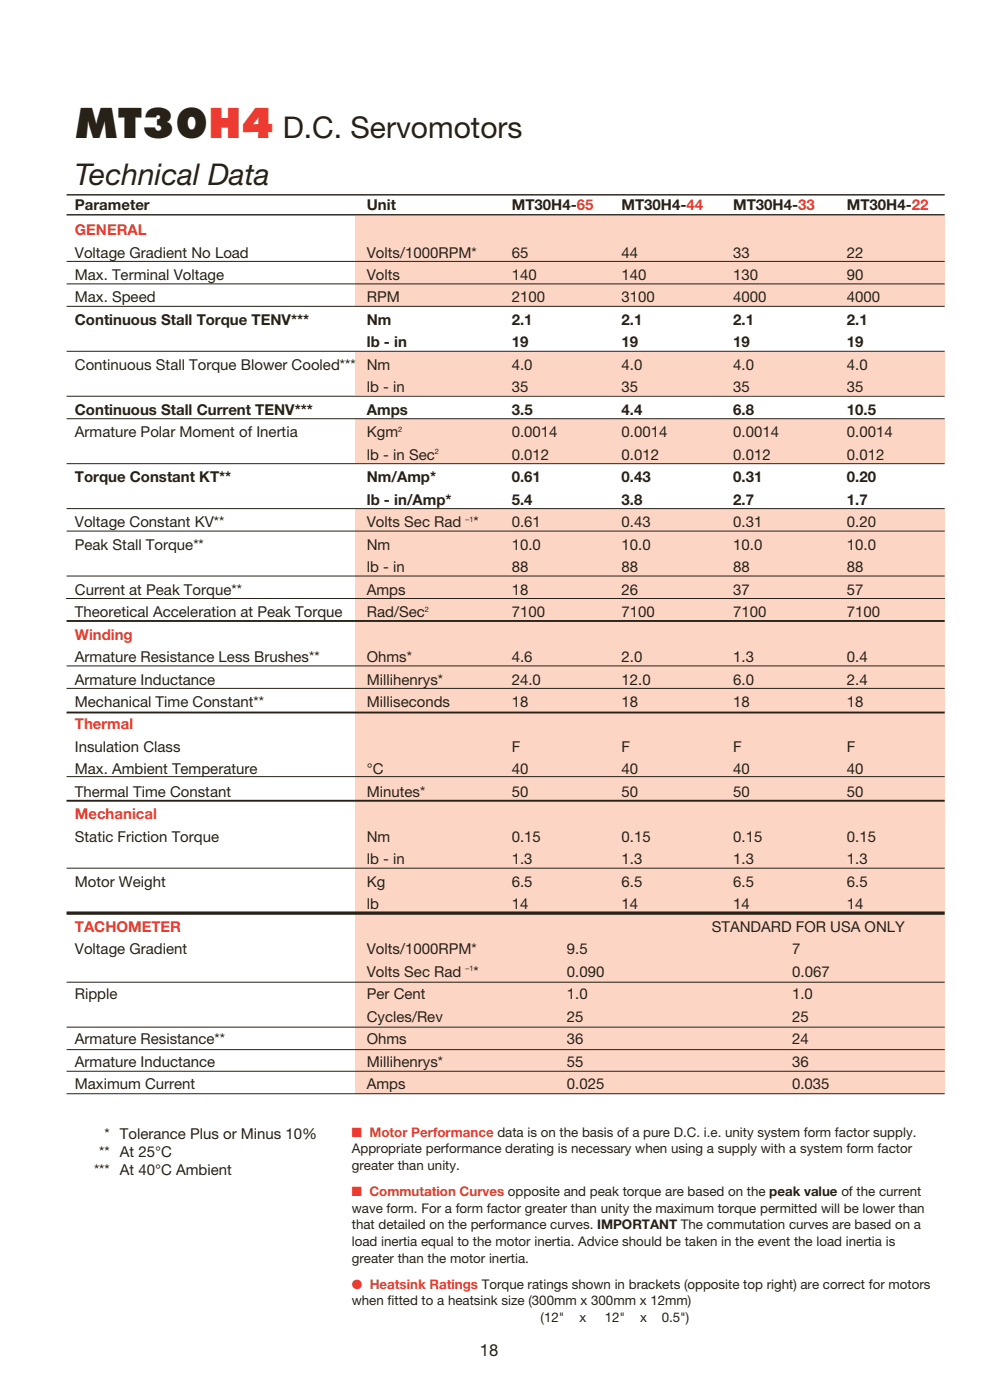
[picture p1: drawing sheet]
<svg xmlns="http://www.w3.org/2000/svg" width="210mm" height="297mm" viewBox="0 0 210 297" stroke-linecap="round" stroke-linejoin="round" font-family="sans-serif">
<defs><g id="words">
<text font-size="8.5" fill="#272117" x="15.9" y="29.3">MT30H4</text>
<g font-size="6.3" fill="#272117">
<text x="59.9" y="29.3">D.C. Servomotors</text>
<text x="15.9" y="39.2">Technical Data</text>
</g>
<text font-size="3.5" fill="#272117" x="101.6" y="287.3">18</text>
<g font-size="3.2" fill="#272117">
<text x="15.9" y="44.5">Parameter</text>
<text x="77.7" y="44.5">Unit</text>
<text x="108.4" y="44.5">MT30H4-65</text>
<text x="131.6" y="44.5">MT30H4-44</text>
<text x="155.3" y="44.5">MT30H4-33</text>
<text x="179.4" y="44.5">MT30H4-22</text>
<text x="15.9" y="54.6">Voltage Gradient No Load</text>
<text x="15.9" y="59.3">Max. Terminal Voltage</text>
<text x="77.7" y="59.3">Volts</text>
<text x="77.7" y="54.6">Volts/1000RPM*</text>
<text x="108.4" y="59.3">140</text>
<text x="108.4" y="54.6">65</text>
<text x="131.7" y="59.3">140</text>
<text x="131.7" y="54.6">44</text>
<text x="155.3" y="59.3">130</text>
<text x="155.3" y="54.6">33</text>
<text x="179.4" y="59.3">90</text>
<text x="179.4" y="54.6">22</text>
<text x="15.9" y="64.1">Max. Speed</text>
<text x="77.7" y="64.1">RPM</text>
<text x="108.4" y="64.1">2100</text>
<text x="131.7" y="64.1">3100</text>
<text x="155.3" y="64.1">4000</text>
<text x="179.4" y="64.1">4000</text>
<text x="15.9" y="68.9">Continuous Stall Torque TENV***</text>
<text x="77.7" y="68.9">Nm</text>
<text x="108.4" y="68.9">2.1</text>
<text x="131.7" y="68.9">2.1</text>
<text x="155.3" y="68.9">2.1</text>
<text x="179.4" y="68.9">2.1</text>
<text x="77.7" y="73.6">lb - in</text>
<text x="108.4" y="73.6">19</text>
<text x="131.6" y="73.6">19</text>
<text x="155.3" y="73.6">19</text>
<text x="179.4" y="73.6">19</text>
<text x="15.9" y="78.4">Continuous Stall Torque Blower Cooled***</text>
<text x="77.7" y="83.1">lb - in</text>
<text x="77.7" y="78.4">Nm</text>
<text x="108.4" y="83.1">35</text>
<text x="108.4" y="78.4">4.0</text>
<text x="131.6" y="83.1">35</text>
<text x="131.7" y="78.4">4.0</text>
<text x="155.3" y="83.1">35</text>
<text x="155.3" y="78.4">4.0</text>
<text x="179.4" y="83.1">35</text>
<text x="179.4" y="78.4">4.0</text>
<text x="15.9" y="87.9">Continuous Stall Current TENV***</text>
<text x="77.7" y="87.9">Amps</text>
<text x="108.4" y="87.9">3.5</text>
<text x="131.7" y="87.9">4.4</text>
<text x="155.3" y="87.9">6.8</text>
<text x="179.4" y="87.9">10.5</text>
<text x="15.9" y="92.7">Armature Polar Moment of Inertia</text>
<text x="77.7" y="92.7">Kgm</text>
<text x="108.4" y="92.7">0.0014</text>
<text x="131.6" y="92.7">0.0014</text>
<text x="155.3" y="92.7">0.0014</text>
<text x="179.4" y="92.7">0.0014</text>
<text x="77.7" y="97.4">lb - in Sec</text>
<text x="108.4" y="97.4">0.012</text>
<text x="131.6" y="97.4">0.012</text>
<text x="155.3" y="97.4">0.012</text>
<text x="179.4" y="97.4">0.012</text>
<text x="15.9" y="102.2">Torque Constant KT**</text>
<text x="77.7" y="107">lb - in/Amp*</text>
<text x="77.7" y="102.2">Nm/Amp*</text>
<text x="108.4" y="107">5.4</text>
<text x="108.4" y="102.2">0.61</text>
<text x="131.6" y="107">3.8</text>
<text x="131.7" y="102.2">0.43</text>
<text x="155.3" y="107">2.7</text>
<text x="155.3" y="102.2">0.31</text>
<text x="179.4" y="107">1.7</text>
<text x="179.4" y="102.2">0.20</text>
<text x="15.9" y="111.7">Voltage Constant KV**</text>
<text x="77.7" y="111.7">Volts Sec Rad</text>
<text x="100.3" y="111.7">*</text>
<text x="108.4" y="111.7">0.61</text>
<text x="131.6" y="111.7">0.43</text>
<text x="155.3" y="111.7">0.31</text>
<text x="179.4" y="111.7">0.20</text>
<text x="15.9" y="116.5">Peak Stall Torque**</text>
<text x="77.7" y="116.5">Nm</text>
<text x="108.4" y="116.5">10.0</text>
<text x="131.7" y="116.5">10.0</text>
<text x="155.3" y="116.5">10.0</text>
<text x="179.4" y="116.5">10.0</text>
<text x="77.7" y="121.2">lb - in</text>
<text x="108.4" y="121.2">88</text>
<text x="131.6" y="121.2">88</text>
<text x="155.3" y="121.2">88</text>
<text x="179.4" y="121.2">88</text>
<text x="15.9" y="126">Current at Peak Torque**</text>
<text x="15.9" y="130.8">Theoretical Acceleration at Peak Torque</text>
<text x="77.7" y="130.8">Rad/Sec</text>
<text x="77.7" y="126">Amps</text>
<text x="108.4" y="130.8">7100</text>
<text x="108.4" y="126">18</text>
<text x="131.6" y="130.8">7100</text>
<text x="131.7" y="126">26</text>
<text x="155.3" y="130.8">7100</text>
<text x="155.3" y="126">37</text>
<text x="179.4" y="130.8">7100</text>
<text x="179.4" y="126">57</text>
<text x="15.9" y="140.3">Armature Resistance Less Brushes**</text>
<text x="77.7" y="140.3">Ohms*</text>
<text x="108.4" y="140.3">4.6</text>
<text x="131.7" y="140.3">2.0</text>
<text x="155.3" y="140.3">1.3</text>
<text x="179.4" y="140.3">0.4</text>
<text x="15.9" y="145.1">Armature Inductance</text>
<text x="15.9" y="149.8">Mechanical Time Constant**</text>
<text x="77.7" y="149.8">Milliseconds</text>
<text x="77.7" y="145.1">Millihenrys*</text>
<text x="108.4" y="149.8">18</text>
<text x="108.4" y="145.1">24.0</text>
<text x="131.7" y="149.8">18</text>
<text x="131.7" y="145.1">12.0</text>
<text x="155.3" y="149.8">18</text>
<text x="155.3" y="145.1">6.0</text>
<text x="179.4" y="149.8">18</text>
<text x="179.4" y="145.1">2.4</text>
<text x="15.9" y="159.3">Insulation Class</text>
<text x="108.4" y="159.3">F</text>
<text x="131.6" y="159.3">F</text>
<text x="155.3" y="159.3">F</text>
<text x="179.4" y="159.3">F</text>
<text x="15.9" y="164.1">Max. Ambient Temperature</text>
<text x="77.7" y="164.1">°C</text>
<text x="108.4" y="164.1">40</text>
<text x="131.6" y="164.1">40</text>
<text x="155.3" y="164.1">40</text>
<text x="179.4" y="164.1">40</text>
<text x="15.9" y="168.9">Thermal Time Constant</text>
<text x="77.7" y="168.9">Minutes*</text>
<text x="108.4" y="168.9">50</text>
<text x="131.6" y="168.9">50</text>
<text x="155.3" y="168.9">50</text>
<text x="179.4" y="168.9">50</text>
<text x="15.9" y="178.4">Static Friction Torque</text>
<text x="77.7" y="178.4">Nm</text>
<text x="108.4" y="178.4">0.15</text>
<text x="131.7" y="178.4">0.15</text>
<text x="155.3" y="178.4">0.15</text>
<text x="179.4" y="178.4">0.15</text>
<text x="77.7" y="183.2">lb - in</text>
<text x="108.4" y="183.2">1.3</text>
<text x="131.6" y="183.2">1.3</text>
<text x="155.3" y="183.2">1.3</text>
<text x="179.4" y="183.2">1.3</text>
<text x="15.9" y="187.9">Motor Weight</text>
<text x="77.7" y="187.9">Kg</text>
<text x="108.4" y="187.9">6.5</text>
<text x="131.6" y="187.9">6.5</text>
<text x="155.3" y="187.9">6.5</text>
<text x="179.4" y="187.9">6.5</text>
<text x="77.7" y="192.7">lb</text>
<text x="108.4" y="192.7">14</text>
<text x="131.6" y="192.7">14</text>
<text x="150.7" y="197.4">STANDARD FOR USA ONLY</text>
<text x="155.3" y="192.7">14</text>
<text x="179.4" y="192.7">14</text>
<text x="15.9" y="202.2">Voltage Gradient</text>
<text x="77.7" y="202.2">Volts/1000RPM*</text>
<text x="120.1" y="202.2">9.5</text>
<text x="167.8" y="202.2">7</text>
<text x="77.7" y="207">Volts Sec Rad</text>
<text x="100.3" y="207">*</text>
<text x="120.1" y="207">0.090</text>
<text x="167.8" y="207">0.067</text>
<text x="15.9" y="211.7">Ripple</text>
<text x="77.7" y="211.7">Per Cent</text>
<text x="120.1" y="211.7">1.0</text>
<text x="167.8" y="211.7">1.0</text>
<text x="15.9" y="221.3">Armature Resistance**</text>
<text x="77.7" y="216.5">Cycles/Rev</text>
<text x="77.7" y="221.3">Ohms</text>
<text x="120.1" y="216.5">25</text>
<text x="120.1" y="221.3">36</text>
<text x="167.8" y="216.5">25</text>
<text x="167.8" y="221.3">24</text>
<text x="15.9" y="226">Armature Inductance</text>
<text x="77.7" y="226">Millihenrys*</text>
<text x="120.1" y="226">55</text>
<text x="167.8" y="226">36</text>
<text x="15.9" y="230.8">Maximum Current</text>
<text x="77.7" y="230.8">Amps</text>
<text x="120.1" y="230.8">0.025</text>
<text x="167.8" y="230.8">0.035</text>
<text x="21" y="245.3">** At 25°C</text>
<text x="22.2" y="241.5">* Tolerance Plus or Minus 10%</text>
<text x="19.9" y="249.1">*** At 40°C Ambient</text>
</g>
<g font-size="3.2" fill="#ee3b32">
<text x="15.9" y="49.8">GENERAL</text>
<text x="15.9" y="135.5">Winding</text>
<text x="15.9" y="154.6">Thermal</text>
<text x="15.9" y="173.6">Mechanical</text>
<text x="15.9" y="197.4">TACHOMETER</text>
</g>
<g font-size="2.8" fill="#ee3b32">
<text x="74.5" y="240.9">■ Motor Performance data is on the basis of a pure D.C. i.e. unity system form factor supply.</text>
<text x="74.5" y="253.5">■ Commutation Curves opposite and peak torque are based on the peak value of the current</text>
<text x="74.5" y="273.1">● Heatsink Ratings Torque ratings shown in brackets (opposite top right) are correct for motors</text>
</g>
<g font-size="2.8" fill="#272117">
<text x="74.5" y="244.4">Appropriate performance derating is necessary when using a supply with a system form factor</text>
<text x="74.5" y="248">greater than unity.</text>
<text x="74.5" y="257">wave form. For a form factor greater than unity the maximum torque permitted will be lower than</text>
<text x="74.5" y="260.5">that detailed on the performance curves. IMPORTANT The commutation curves are based on a</text>
<text x="74.5" y="264.1">load inertia equal to the motor inertia. Advice should be taken in the event the load inertia is</text>
<text x="74.5" y="267.6">greater than the motor inertia.</text>
<text x="74.5" y="276.7">when fitted to a heatsink size (300mm x 300mm x 12mm)</text>
<text x="114.5" y="280.2">(12&quot;</text>
<text x="122.7" y="280.2">x</text>
<text x="128.1" y="280.2">12&quot;</text>
<text x="135.6" y="280.2">x</text>
<text x="140.2" y="280.2">0.5&quot;)</text>
</g>
<g font-size="1.6" fill="#272117">
<text x="84.3" y="91.5">2</text>
<text x="92.1" y="96.3">2</text>
<text x="98.6" y="110.6">–1</text>
<text x="90" y="129.6">2</text>
<text x="98.6" y="205.8">–1</text>
</g>
</g></defs>
<g fill="#fcd5c5">
<path d="M75.2 107.8h124.9v123.9h-124.9z" fill-rule="evenodd"/>
<path d="M75.2 88.8h124.9v9.3h-124.9z" fill-rule="evenodd"/>
<path d="M75.2 74.6h124.9v9.1h-124.9z" fill-rule="evenodd"/>
<path d="M75.2 45.8h124.9v19h-124.9z" fill-rule="evenodd"/>
</g>
<path d="M14.1 41.3h186M14.1 45.5h186" fill="none" stroke="#272117" stroke-width=".3"/>
<g fill="none" stroke="#272117" stroke-width=".21">
<path d="M14.1 55.4h186M14.1 60.2h186M14.1 64.9h186M14.1 74.4h186M14.1 84h186M14.1 88.7h186M14.1 98.3h186M14.1 107.8h186M14.1 112.5h186M14.1 122.1h186M14.1 126.8h186M14.1 141.1h186"/>
<path d="M14.1 145.9h186M14.1 164.6h186M14.1 184h186M14.1 208.1h186M14.1 217.7h186M14.1 227h186M14.1 231.8h186M14.1 222.4h186"/>
</g>
<path d="M14.1 131.6h186M14.1 151h186M14.1 169.7h186" fill="none" stroke="#272117" stroke-width=".4"/>
<path d="M14.1 193.5h186" fill="none" stroke="#272117" stroke-width=".7" stroke-linecap="butt"/>
<g fill="#fff">
<path d="M14.1 238.8h53.6v16.6h-53.6z" fill-rule="evenodd"/>
<path d="M10.1 283.5h187v5.8h-187z" fill-rule="evenodd"/>
<path d="M74.2 238.5h125.3v44.4h-125.3z" fill-rule="evenodd"/>
</g>
<use href="#words"/>
</svg>
